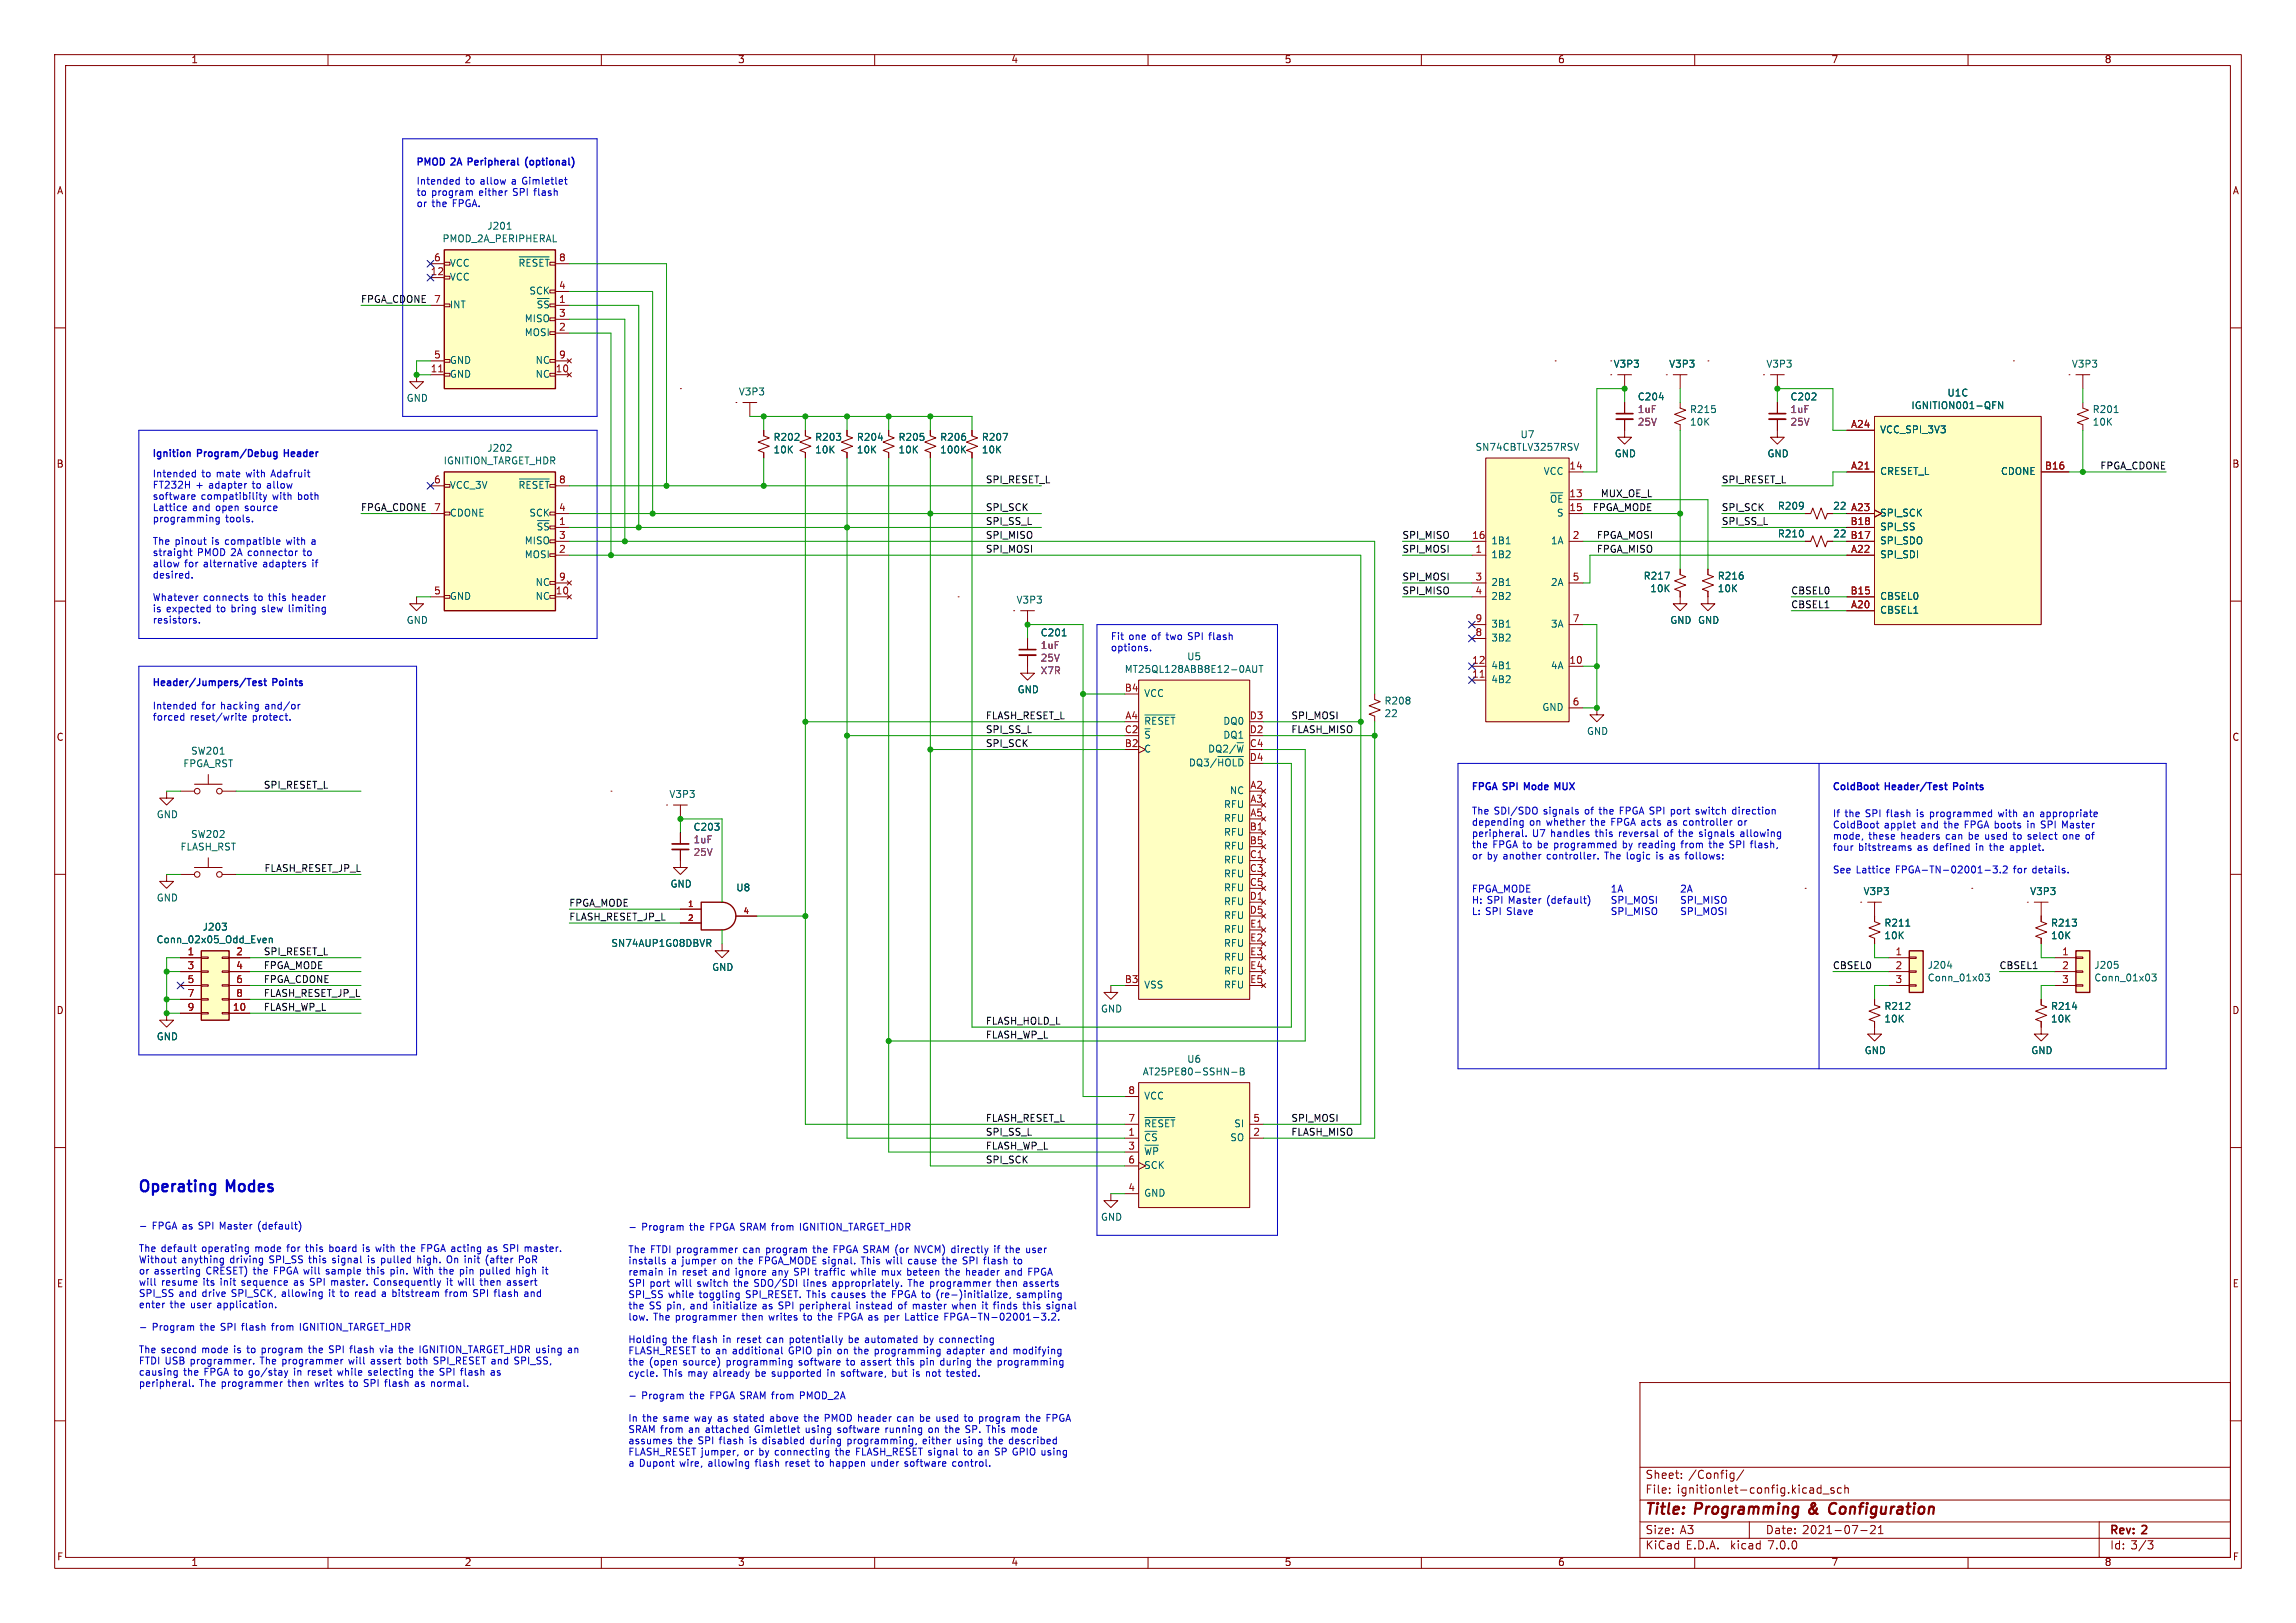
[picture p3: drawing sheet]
<svg xmlns="http://www.w3.org/2000/svg" width="420mm" height="297mm" viewBox="0 0 420 297" stroke-linecap="round" stroke-linejoin="round" font-family="sans-serif">
<defs><g id="words">
<g font-size="2.8" fill="#0000c2">
<text x="25.4" y="218.4">Operating</text>
<text x="41.6" y="218.4">Modes</text>
</g>
<g font-size="2.8" fill="#840000">
<text x="301" y="277.8">Title:</text>
<text x="310.1" y="277.8">Programming</text>
<text x="331.6" y="277.8">&amp;</text>
<text x="335.9" y="277.8">Configuration</text>
</g>
<g font-size="2.1" fill="#840000">
<text x="301" y="273.6">File:</text>
<text x="301" y="270.9">Sheet:</text>
<text x="306.8" y="273.6">ignitionlet-config.kicad_sch</text>
<text x="308.9" y="270.9">/Config/</text>
<text x="301" y="281">Size:</text>
<text x="307.3" y="281">A3</text>
<text x="323" y="281">Date:</text>
<text x="329.7" y="281">2021-07-21</text>
<text x="386" y="281.2">Rev:</text>
<text x="392" y="281.2">2</text>
<text x="301" y="283.8">KiCad</text>
<text x="308.4" y="283.8">E.D.A.</text>
<text x="316.6" y="283.8">kicad</text>
<text x="323.6" y="283.8">7.0.0</text>
<text x="386" y="283.8">Id: 3/3</text>
</g>
<g font-size="1.8" fill="#840000">
<text x="35" y="11.8">1</text>
<text x="85" y="11.8">2</text>
<text x="135" y="11.8">3</text>
<text x="185" y="11.8">4</text>
<text x="235" y="11.8">5</text>
<text x="285" y="11.8">6</text>
<text x="335" y="11.8">7</text>
<text x="385" y="11.8">8</text>
<text x="10.4" y="35.8">A</text>
<text x="408.4" y="35.8">A</text>
<text x="10.3" y="85.8">B</text>
<text x="408.3" y="85.8">B</text>
<text x="10.3" y="135.8">C</text>
<text x="408.3" y="135.8">C</text>
<text x="10.3" y="185.8">D</text>
<text x="408.3" y="185.8">D</text>
<text x="10.4" y="235.8">E</text>
<text x="408.3" y="235.8">E</text>
<text x="10.4" y="285.8">F</text>
<text x="35" y="286.8">1</text>
<text x="85" y="286.8">2</text>
<text x="135" y="286.8">3</text>
<text x="185" y="286.8">4</text>
<text x="235" y="286.8">5</text>
<text x="285" y="286.8">6</text>
<text x="335" y="286.8">7</text>
<text x="385" y="286.8">8</text>
<text x="408.4" y="285.8">F</text>
</g>
<g font-size="1.8" fill="#0000c2">
<text x="76.2" y="30.5">PMOD 2A Peripheral</text>
<text x="76.2" y="34">Intended</text>
<text x="85.2" y="34">to</text>
<text x="88" y="34">allow</text>
<text x="93.8" y="34">a Gimletlet</text>
<text x="97" y="30.5">(optional)</text>
<text x="76.2" y="36">to</text>
<text x="76.2" y="38.1">or</text>
<text x="79" y="36">program</text>
<text x="79" y="38.1">the</text>
<text x="82.9" y="38.1">FPGA.</text>
<text x="87.7" y="36">either</text>
<text x="94" y="36">SPI flash</text>
<text x="27.9" y="83.8">Ignition</text>
<text x="36.2" y="83.8">Program/Debug</text>
<text x="52.5" y="83.8">Header</text>
<text x="27.9" y="87.6">Intended</text>
<text x="27.9" y="89.6">FT232H</text>
<text x="35.8" y="89.6">+</text>
<text x="36.9" y="87.6">to</text>
<text x="38.3" y="89.6">adapter</text>
<text x="39.7" y="87.6">mate</text>
<text x="45.2" y="87.6">with</text>
<text x="46.4" y="89.6">to</text>
<text x="49.2" y="89.6">allow</text>
<text x="49.9" y="87.6">Adafruit</text>
<text x="27.9" y="91.7">software</text>
<text x="27.9" y="93.7">Lattice</text>
<text x="27.9" y="95.8">programming</text>
<text x="35.2" y="93.7">and</text>
<text x="36.8" y="91.7">compatibility</text>
<text x="39.6" y="93.7">open</text>
<text x="41.3" y="95.8">tools.</text>
<text x="45" y="93.7">source</text>
<text x="50" y="91.7">with</text>
<text x="54.7" y="91.7">both</text>
<text x="27.9" y="99.9">The pinout</text>
<text x="27.9" y="102">straight</text>
<text x="36.1" y="102">PMOD 2A connector</text>
<text x="38.8" y="99.9">is</text>
<text x="41.4" y="99.9">compatible</text>
<text x="52.7" y="99.9">with</text>
<text x="55.8" y="102">to</text>
<text x="57.4" y="99.9">a</text>
<text x="27.9" y="104">allow</text>
<text x="27.9" y="106.1">desired.</text>
<text x="33.8" y="104">for</text>
<text x="37.3" y="104">alternative</text>
<text x="48.3" y="104">adapters</text>
<text x="57.4" y="104">if</text>
<text x="27.9" y="110.2">Whatever</text>
<text x="27.9" y="112.2">is</text>
<text x="30.5" y="112.2">expected</text>
<text x="37.2" y="110.2">connects</text>
<text x="39.8" y="112.2">to</text>
<text x="42.5" y="112.2">bring</text>
<text x="46.6" y="110.2">to</text>
<text x="48.2" y="112.2">slew</text>
<text x="49.4" y="110.2">this</text>
<text x="53.2" y="112.2">limiting</text>
<text x="53.8" y="110.2">header</text>
<text x="27.9" y="114.3">resistors.</text>
<text x="203.2" y="117.3">Fit</text>
<text x="203.2" y="119.4">options.</text>
<text x="206.5" y="117.3">one</text>
<text x="210.8" y="117.3">of</text>
<text x="213.5" y="117.3">two</text>
<text x="217.6" y="117.3">SPI flash</text>
<text x="27.9" y="125.7">Header/Jumpers/Test</text>
<text x="50" y="125.7">Points</text>
<text x="27.9" y="130">Intended</text>
<text x="36.9" y="130">for</text>
<text x="40.5" y="130">hacking</text>
<text x="48.7" y="130">and/or</text>
<text x="27.9" y="132.1">forced</text>
<text x="34.8" y="132.1">reset/write</text>
<text x="46.3" y="132.1">protect.</text>
<text x="269.2" y="144.8">FPGA SPI</text>
<text x="269.2" y="149.3">The SDI/SDO</text>
<text x="279.3" y="144.8">Mode</text>
<text x="282.4" y="149.3">signals</text>
<text x="285.3" y="144.8">MUX</text>
<text x="290.1" y="149.3">of</text>
<text x="292.9" y="149.3">the</text>
<text x="296.7" y="149.3">FPGA SPI port</text>
<text x="311" y="149.3">switch</text>
<text x="317.8" y="149.3">direction</text>
<text x="335.3" y="144.8">ColdBoot</text>
<text x="335.3" y="149.7">If the</text>
<text x="341.4" y="149.7">SPI flash</text>
<text x="344.9" y="144.8">Header/Test</text>
<text x="350.9" y="149.7">is</text>
<text x="353.5" y="149.7">programmed</text>
<text x="357.8" y="144.8">Points</text>
<text x="366.1" y="149.7">with</text>
<text x="370.8" y="149.7">an appropriate</text>
<text x="269.2" y="151.3">depending</text>
<text x="269.2" y="153.4">peripheral.</text>
<text x="269.2" y="155.4">the</text>
<text x="273.1" y="155.4">FPGA to</text>
<text x="279.8" y="151.3">on whether</text>
<text x="280.3" y="153.4">U7 handles</text>
<text x="281.5" y="155.4">be programmed</text>
<text x="291.2" y="151.3">the</text>
<text x="292" y="153.4">this</text>
<text x="295.1" y="151.3">FPGA acts</text>
<text x="296.4" y="153.4">reversal</text>
<text x="297.3" y="155.4">by reading</text>
<text x="304.9" y="153.4">of</text>
<text x="305.5" y="151.3">as controller</text>
<text x="307.7" y="153.4">the</text>
<text x="308.2" y="155.4">from</text>
<text x="311.5" y="153.4">signals</text>
<text x="313.5" y="155.4">the</text>
<text x="317.3" y="155.4">SPI flash,</text>
<text x="318.7" y="151.3">or</text>
<text x="319.2" y="153.4">allowing</text>
<text x="335.3" y="151.8">ColdBoot</text>
<text x="335.3" y="153.8">mode,</text>
<text x="335.3" y="155.9">four</text>
<text x="340" y="155.9">bitstreams</text>
<text x="341.9" y="153.8">these</text>
<text x="344.7" y="151.8">applet</text>
<text x="347.8" y="153.8">headers</text>
<text x="350.8" y="155.9">as defined</text>
<text x="351.5" y="151.8">and</text>
<text x="355.8" y="151.8">the</text>
<text x="356.2" y="153.8">can</text>
<text x="359.7" y="151.8">FPGA boots</text>
<text x="360.4" y="153.8">be used</text>
<text x="361.8" y="155.9">in</text>
<text x="364.4" y="155.9">the</text>
<text x="368.3" y="155.9">applet.</text>
<text x="368.9" y="153.8">to</text>
<text x="371.4" y="151.8">in</text>
<text x="371.6" y="153.8">select</text>
<text x="374" y="151.8">SPI Master</text>
<text x="378.2" y="153.8">one</text>
<text x="382.5" y="153.8">of</text>
<text x="269.2" y="157.5">or</text>
<text x="272.1" y="157.5">by another</text>
<text x="283.2" y="157.5">controller.</text>
<text x="293.9" y="157.5">The logic</text>
<text x="303.5" y="157.5">is</text>
<text x="306.1" y="157.5">as follows:</text>
<text x="335.3" y="160">See Lattice</text>
<text x="346.9" y="160">FPGA-TN-02001-3.2</text>
<text x="368.5" y="160">for</text>
<text x="372.1" y="160">details.</text>
<text x="269.2" y="163.5">FPGA_MODE</text>
<text x="269.2" y="165.6">H: SPI Master</text>
<text x="269.2" y="167.6">L: SPI Slave</text>
<text x="283.2" y="165.6">(default)</text>
<text x="294.6" y="163.5">1A</text>
<text x="294.6" y="165.6">SPI_MOSI</text>
<text x="294.6" y="167.6">SPI_MISO</text>
<text x="307.3" y="163.5">2A</text>
<text x="307.3" y="165.6">SPI_MISO</text>
<text x="307.3" y="167.6">SPI_MOSI</text>
<text x="27.9" y="225.2">FPGA as SPI Master</text>
<text x="47.6" y="225.2">(default)</text>
<text x="117.4" y="225.4">Program</text>
<text x="126.3" y="225.4">the</text>
<text x="130.1" y="225.4">FPGA SRAM from</text>
<text x="146.9" y="225.4">IGNITION_TARGET_HDR</text>
<text x="25.4" y="229.3">The default</text>
<text x="25.4" y="231.4">Without</text>
<text x="25.4" y="233.4">or</text>
<text x="28.2" y="233.4">asserting</text>
<text x="33.2" y="231.4">anything</text>
<text x="37" y="229.3">operating</text>
<text x="37.8" y="233.4">CRESET) the</text>
<text x="42.2" y="231.4">driving</text>
<text x="46.9" y="229.3">mode</text>
<text x="49.5" y="231.4">SPI_SS this</text>
<text x="50.4" y="233.4">FPGA will</text>
<text x="52.8" y="229.3">for</text>
<text x="56.4" y="229.3">this</text>
<text x="60.2" y="233.4">sample</text>
<text x="60.8" y="229.3">board</text>
<text x="61.2" y="231.4">signal</text>
<text x="67.1" y="229.3">is</text>
<text x="67.8" y="233.4">this</text>
<text x="67.9" y="231.4">is</text>
<text x="69.6" y="229.3">with</text>
<text x="70.4" y="231.4">pulled</text>
<text x="72.2" y="233.4">pin.</text>
<text x="74.3" y="229.3">the</text>
<text x="76.6" y="233.4">With</text>
<text x="77.1" y="231.4">high.</text>
<text x="78.1" y="229.3">FPGA acting</text>
<text x="81.5" y="233.4">the</text>
<text x="82.7" y="231.4">On init</text>
<text x="85.3" y="233.4">pin</text>
<text x="89.1" y="233.4">pulled</text>
<text x="90" y="231.4">(after</text>
<text x="90.5" y="229.3">as SPI master.</text>
<text x="95.9" y="233.4">high</text>
<text x="96.2" y="231.4">PoR</text>
<text x="114.9" y="229.5">The FTDI programmer</text>
<text x="114.9" y="231.6">installs</text>
<text x="114.9" y="233.6">remain</text>
<text x="122.3" y="233.6">in</text>
<text x="122.8" y="231.6">a jumper</text>
<text x="124.9" y="233.6">reset</text>
<text x="130.5" y="233.6">and</text>
<text x="132.2" y="231.6">on the</text>
<text x="134.9" y="233.6">ignore</text>
<text x="136.2" y="229.5">can</text>
<text x="139.3" y="231.6">FPGA_MODE signal.</text>
<text x="140.4" y="229.5">program</text>
<text x="141.7" y="233.6">any</text>
<text x="145.9" y="233.6">SPI traffic</text>
<text x="149.2" y="229.5">the</text>
<text x="153" y="229.5">FPGA SRAM (or</text>
<text x="156.5" y="233.6">while</text>
<text x="158.3" y="231.6">This</text>
<text x="162.2" y="233.6">mux</text>
<text x="162.9" y="231.6">will</text>
<text x="167" y="233.6">beteen</text>
<text x="167.1" y="231.6">cause</text>
<text x="168.2" y="229.5">NVCM) directly</text>
<text x="173.5" y="231.6">the</text>
<text x="174.2" y="233.6">the</text>
<text x="177.3" y="231.6">SPI flash</text>
<text x="178" y="233.6">header</text>
<text x="183.1" y="229.5">if</text>
<text x="185.3" y="229.5">the</text>
<text x="185.3" y="233.6">and</text>
<text x="186.9" y="231.6">to</text>
<text x="189.1" y="229.5">user</text>
<text x="189.7" y="233.6">FPGA</text>
<text x="25.4" y="235.5">will</text>
<text x="25.4" y="237.5">SPI_SS and</text>
<text x="25.4" y="239.6">enter</text>
<text x="29.6" y="235.5">resume</text>
<text x="31.1" y="239.6">the</text>
<text x="35" y="239.6">user</text>
<text x="37.1" y="237.5">drive</text>
<text x="37.3" y="235.5">its</text>
<text x="39.9" y="239.6">application.</text>
<text x="40.5" y="235.5">init</text>
<text x="42.6" y="237.5">SPI_SCK,</text>
<text x="44.5" y="235.5">sequence</text>
<text x="51.9" y="237.5">allowing</text>
<text x="54.2" y="235.5">as SPI master.</text>
<text x="60.6" y="237.5">it</text>
<text x="62.8" y="237.5">to</text>
<text x="65.6" y="237.5">read</text>
<text x="69.2" y="235.5">Consequently</text>
<text x="70.7" y="237.5">a bitstream</text>
<text x="82.5" y="237.5">from</text>
<text x="82.7" y="235.5">it</text>
<text x="84.9" y="235.5">will</text>
<text x="87.8" y="237.5">SPI flash</text>
<text x="89.1" y="235.5">then</text>
<text x="94.1" y="235.5">assert</text>
<text x="97.4" y="237.5">and</text>
<text x="114.9" y="235.7">SPI port</text>
<text x="114.9" y="237.7">SPI_SS while</text>
<text x="114.9" y="239.8">the</text>
<text x="118.8" y="239.8">SS pin,</text>
<text x="123.6" y="235.7">will</text>
<text x="126.5" y="239.8">and</text>
<text x="127.8" y="235.7">switch</text>
<text x="128" y="237.7">toggling</text>
<text x="130.8" y="239.8">initialize</text>
<text x="134.6" y="235.7">the</text>
<text x="136.7" y="237.7">SPI_RESET. This</text>
<text x="138.4" y="235.7">SDO/SDI</text>
<text x="139.9" y="239.8">as SPI peripheral</text>
<text x="147.5" y="235.7">lines</text>
<text x="152.6" y="237.7">causes</text>
<text x="153" y="235.7">appropriately.</text>
<text x="157.5" y="239.8">instead</text>
<text x="160" y="237.7">the</text>
<text x="163.9" y="237.7">FPGA to</text>
<text x="165.3" y="239.8">of</text>
<text x="167" y="235.7">The programmer</text>
<text x="168" y="239.8">master</text>
<text x="172.2" y="237.7">(re-)initialize,</text>
<text x="175.4" y="239.8">when</text>
<text x="181" y="239.8">it</text>
<text x="183.2" y="239.8">finds</text>
<text x="183.4" y="235.7">then</text>
<text x="187.1" y="237.7">sampling</text>
<text x="188.4" y="235.7">asserts</text>
<text x="188.8" y="239.8">this</text>
<text x="193.2" y="239.8">signal</text>
<text x="27.9" y="243.7">Program</text>
<text x="36.7" y="243.7">the</text>
<text x="40.6" y="243.7">SPI flash</text>
<text x="50.2" y="243.7">from</text>
<text x="55.4" y="243.7">IGNITION_TARGET_HDR</text>
<text x="114.9" y="241.9">low.</text>
<text x="114.9" y="246">Holding</text>
<text x="119.6" y="241.9">The programmer</text>
<text x="123" y="246">the</text>
<text x="126.9" y="246">flash</text>
<text x="132.5" y="246">in</text>
<text x="135.1" y="246">reset</text>
<text x="136" y="241.9">then</text>
<text x="140.7" y="246">can</text>
<text x="141" y="241.9">writes</text>
<text x="145" y="246">potentially</text>
<text x="147.4" y="241.9">to</text>
<text x="150.2" y="241.9">the</text>
<text x="154.1" y="241.9">FPGA as per</text>
<text x="155.9" y="246">be automated</text>
<text x="166.6" y="241.9">Lattice</text>
<text x="169.9" y="246">by connecting</text>
<text x="173.9" y="241.9">FPGA-TN-02001-3.2.</text>
<text x="25.4" y="247.8">The second</text>
<text x="25.4" y="249.9">FTDI USB programmer.</text>
<text x="25.4" y="251.9">causing</text>
<text x="33.6" y="251.9">the</text>
<text x="37" y="247.8">mode</text>
<text x="37.5" y="251.9">FPGA to</text>
<text x="43" y="247.8">is</text>
<text x="45.5" y="247.8">to</text>
<text x="45.8" y="251.9">go/stay</text>
<text x="47.8" y="249.9">The programmer</text>
<text x="48.3" y="247.8">program</text>
<text x="54.2" y="251.9">in</text>
<text x="56.9" y="251.9">reset</text>
<text x="57" y="247.8">the</text>
<text x="60.9" y="247.8">SPI flash</text>
<text x="62.5" y="251.9">while</text>
<text x="64.3" y="249.9">will</text>
<text x="68.2" y="251.9">selecting</text>
<text x="68.4" y="249.9">assert</text>
<text x="70.5" y="247.8">via</text>
<text x="74.1" y="247.8">the</text>
<text x="75.1" y="249.9">both</text>
<text x="77.7" y="251.9">the</text>
<text x="77.9" y="247.8">IGNITION_TARGET_HDR using</text>
<text x="80.2" y="249.9">SPI_RESET and</text>
<text x="81.5" y="251.9">SPI flash</text>
<text x="91.1" y="251.9">as</text>
<text x="95.2" y="249.9">SPI_SS,</text>
<text x="105.4" y="247.8">an</text>
<text x="114.9" y="248">FLASH_RESET to</text>
<text x="114.9" y="250.1">the</text>
<text x="118.8" y="250.1">(open</text>
<text x="125.1" y="250.1">source)</text>
<text x="131" y="248">an additional</text>
<text x="133.1" y="250.1">programming</text>
<text x="144.6" y="248">GPIO pin</text>
<text x="146.4" y="250.1">software</text>
<text x="153.8" y="248">on the</text>
<text x="155.3" y="250.1">to</text>
<text x="158.1" y="250.1">assert</text>
<text x="160.8" y="248">programming</text>
<text x="164.8" y="250.1">this</text>
<text x="169.2" y="250.1">pin</text>
<text x="172.9" y="250.1">during</text>
<text x="174.2" y="248">adapter</text>
<text x="179.8" y="250.1">the</text>
<text x="182.2" y="248">and</text>
<text x="183.7" y="250.1">programming</text>
<text x="186.6" y="248">modifying</text>
<text x="25.4" y="254">peripheral.</text>
<text x="36.5" y="254">The programmer</text>
<text x="52.9" y="254">then</text>
<text x="57.9" y="254">writes</text>
<text x="64.4" y="254">to</text>
<text x="67.1" y="254">SPI flash</text>
<text x="76.7" y="254">as normal.</text>
<text x="114.9" y="252.1">cycle.</text>
<text x="117.4" y="256.3">Program</text>
<text x="121.3" y="252.1">This</text>
<text x="126" y="252.1">may</text>
<text x="126.3" y="256.3">the</text>
<text x="130.1" y="256.3">FPGA SRAM from</text>
<text x="130.7" y="252.1">already</text>
<text x="138.5" y="252.1">be supported</text>
<text x="146.9" y="256.3">PMOD_2A</text>
<text x="151.9" y="252.1">in</text>
<text x="154.5" y="252.1">software,</text>
<text x="164" y="252.1">but</text>
<text x="167.9" y="252.1">is</text>
<text x="170.5" y="252.1">not</text>
<text x="174.4" y="252.1">tested.</text>
<text x="114.9" y="260.4">In the</text>
<text x="114.9" y="262.4">SRAM from</text>
<text x="121.4" y="260.4">same</text>
<text x="126.1" y="262.4">an attached</text>
<text x="127.3" y="260.4">way as stated</text>
<text x="138.4" y="262.4">Gimletlet</text>
<text x="141.4" y="260.4">above</text>
<text x="147.8" y="262.4">using</text>
<text x="147.8" y="260.4">the</text>
<text x="151.7" y="260.4">PMOD header</text>
<text x="153.8" y="262.4">software</text>
<text x="162.6" y="262.4">running</text>
<text x="165.2" y="260.4">can</text>
<text x="169.5" y="260.4">be used</text>
<text x="170.7" y="262.4">on the</text>
<text x="177.7" y="262.4">SP. This</text>
<text x="177.9" y="260.4">to</text>
<text x="180.7" y="260.4">program</text>
<text x="186.3" y="262.4">mode</text>
<text x="189.4" y="260.4">the</text>
<text x="193.3" y="260.4">FPGA</text>
<text x="114.9" y="264.5">assumes</text>
<text x="114.9" y="266.5">FLASH_RESET jumper,</text>
<text x="114.9" y="268.6">a Dupont</text>
<text x="124" y="264.5">the</text>
<text x="124.5" y="268.6">wire,</text>
<text x="127.8" y="264.5">SPI flash</text>
<text x="129.8" y="268.6">allowing</text>
<text x="136.2" y="266.5">or</text>
<text x="137.4" y="264.5">is</text>
<text x="138.5" y="268.6">flash</text>
<text x="139.1" y="266.5">by connecting</text>
<text x="139.9" y="264.5">disabled</text>
<text x="144.1" y="268.6">reset</text>
<text x="148.8" y="264.5">during</text>
<text x="149.7" y="268.6">to</text>
<text x="152.5" y="268.6">happen</text>
<text x="153.3" y="266.5">the</text>
<text x="155.7" y="264.5">programming,</text>
<text x="157.2" y="266.5">FLASH_RESET signal</text>
<text x="160.2" y="268.6">under</text>
<text x="166.4" y="268.6">software</text>
<text x="169.6" y="264.5">either</text>
<text x="175.3" y="268.6">control.</text>
<text x="176" y="264.5">using</text>
<text x="177.1" y="266.5">to</text>
<text x="179.9" y="266.5">an SP GPIO using</text>
<text x="181.9" y="264.5">the</text>
<text x="185.8" y="264.5">described</text>
</g>
<g font-size="1.8" fill="#006464">
<text x="80.9" y="44.6">PMOD_2A_PERIPHERAL</text>
<text x="89.1" y="42.3">J201</text>
<text x="82.3" y="51.6">VCC</text>
<text x="82.3" y="49.1">VCC</text>
<text x="94.7" y="49.7">~{RESET}</text>
<text x="82.3" y="56.7">INT</text>
<text x="95.9" y="59.2">MISO</text>
<text x="96.7" y="54.2">SCK</text>
<text x="98" y="57.3">~{SS}</text>
<text x="95.9" y="61.8">MOSI</text>
<text x="82.3" y="69.4">GND</text>
<text x="82.3" y="66.9">GND</text>
<text x="97.9" y="69.4">NC</text>
<text x="97.9" y="66.9">NC</text>
<text x="295.1" y="67.6">V3P3</text>
<text x="305.3" y="67.6">V3P3</text>
<text x="323" y="67.6">V3P3</text>
<text x="378.9" y="67.6">V3P3</text>
<text x="74.3" y="73.8">GND</text>
<text x="135.1" y="72.6">V3P3</text>
<text x="299.5" y="73.5">C204</text>
<text x="309.1" y="75.9">R215</text>
<text x="327.5" y="73.5">C202</text>
<text x="349.6" y="75.1">IGNITION001-QFN</text>
<text x="356.2" y="72.8">U1C</text>
<text x="382.7" y="75.9">R201</text>
<text x="89.1" y="82.9">J202</text>
<text x="141.4" y="80.9">R202</text>
<text x="141.4" y="83.2">10K</text>
<text x="149.1" y="80.9">R203</text>
<text x="149.1" y="83.2">10K</text>
<text x="156.7" y="80.9">R204</text>
<text x="156.7" y="83.2">10K</text>
<text x="164.3" y="80.9">R205</text>
<text x="164.3" y="83.2">10K</text>
<text x="171.9" y="80.9">R206</text>
<text x="171.9" y="83.2">100K</text>
<text x="179.5" y="80.9">R207</text>
<text x="179.5" y="83.2">10K</text>
<text x="269.8" y="82.8">SN74CBTLV3257RSV</text>
<text x="278.1" y="80.5">U7</text>
<text x="295.3" y="84">GND</text>
<text x="309.1" y="78.2">10K</text>
<text x="323.2" y="84">GND</text>
<text x="343.9" y="79.6">VCC_SPI_3V3</text>
<text x="382.7" y="78.2">10K</text>
<text x="81.1" y="85.3">IGNITION_TARGET_HDR</text>
<text x="82.3" y="89.7">VCC_3V</text>
<text x="282.2" y="87.2">VCC</text>
<text x="343.9" y="87.2">CRESET_L</text>
<text x="365.9" y="87.2">CDONE</text>
<text x="82.3" y="94.8">CDONE</text>
<text x="94.7" y="90.3">~{RESET}</text>
<text x="96.7" y="94.8">SCK</text>
<text x="283.4" y="92.9">~{OE}</text>
<text x="284.7" y="94.8">S</text>
<text x="325.1" y="93.5">R209</text>
<text x="335.3" y="93.5">22</text>
<text x="343.9" y="94.8">SPI_SCK</text>
<text x="95.9" y="99.9">MISO</text>
<text x="98" y="98">~{SS}</text>
<text x="272.8" y="99.9">1B1</text>
<text x="283.6" y="99.9">1A</text>
<text x="325.1" y="98.6">R210</text>
<text x="343.9" y="99.9">SPI_SDO</text>
<text x="343.9" y="97.3">SPI_SS</text>
<text x="95.9" y="102.4">MOSI</text>
<text x="97.9" y="107.5">NC</text>
<text x="272.8" y="102.4">1B2</text>
<text x="272.8" y="107.5">2B1</text>
<text x="283.6" y="107.5">2A</text>
<text x="300.6" y="106.3">R217</text>
<text x="314.2" y="106.3">R216</text>
<text x="343.9" y="102.4">SPI_SDI</text>
<text x="82.3" y="110">GND</text>
<text x="97.9" y="110">NC</text>
<text x="185.9" y="110.7">V3P3</text>
<text x="272.8" y="110">2B2</text>
<text x="301.8" y="108.6">10K</text>
<text x="314.2" y="108.6">10K</text>
<text x="343.9" y="112.6">CBSEL1</text>
<text x="343.9" y="110">CBSEL0</text>
<text x="74.3" y="114.4">GND</text>
<text x="190.3" y="116.7">C201</text>
<text x="272.8" y="117.7">3B2</text>
<text x="272.8" y="115.1">3B1</text>
<text x="283.6" y="115.1">3A</text>
<text x="305.5" y="114.4">GND GND</text>
<text x="205.7" y="123.4">MT25QL128ABB8E12-0AUT</text>
<text x="217.1" y="121.1">U5</text>
<text x="272.8" y="125.3">4B2</text>
<text x="272.8" y="122.7">4B1</text>
<text x="283.6" y="122.7">4A</text>
<text x="186.1" y="127.1">GND</text>
<text x="209.3" y="127.8">VCC</text>
<text x="253.2" y="129.2">R208</text>
<text x="253.2" y="131.5">22</text>
<text x="282" y="130.4">GND</text>
<text x="209.3" y="133.5">~{RESET}</text>
<text x="209.3" y="138">C</text>
<text x="209.3" y="136.1">~{S}</text>
<text x="223.6" y="135.4">DQ1</text>
<text x="223.6" y="132.9">DQ0</text>
<text x="290.2" y="134.8">GND</text>
<text x="33.5" y="140.7">FPGA_RST</text>
<text x="34.9" y="138.4">SW201</text>
<text x="217.4" y="141.1">DQ3/~{HOLD}</text>
<text x="220.9" y="138.6">DQ2/~{W}</text>
<text x="28.6" y="150">GND</text>
<text x="122.4" y="146.3">V3P3</text>
<text x="223.8" y="148.1">RFU</text>
<text x="224.9" y="145.6">NC</text>
<text x="33" y="155.9">FLASH_RST</text>
<text x="34.9" y="153.6">SW202</text>
<text x="126.8" y="152.3">C203</text>
<text x="223.8" y="150.7">RFU</text>
<text x="223.8" y="153.2">RFU</text>
<text x="223.8" y="155.8">RFU</text>
<text x="223.8" y="158.3">RFU</text>
<text x="223.8" y="160.8">RFU</text>
<text x="28.6" y="165.2">GND</text>
<text x="122.6" y="162.7">GND</text>
<text x="134.6" y="163.4">U8</text>
<text x="223.8" y="163.4">RFU</text>
<text x="223.8" y="165.9">RFU</text>
<text x="340.8" y="164.1">V3P3</text>
<text x="371.3" y="164.1">V3P3</text>
<text x="28.6" y="172.9">Conn_02x05_Odd_Even</text>
<text x="37" y="170.6">J203</text>
<text x="111.8" y="173.5">SN74AUP1G08DBVR</text>
<text x="223.8" y="168.5">RFU</text>
<text x="223.8" y="171">RFU</text>
<text x="223.8" y="173.5">RFU</text>
<text x="344.6" y="169.8">R211</text>
<text x="344.6" y="172.1">10K</text>
<text x="375.1" y="169.8">R213</text>
<text x="375.1" y="172.1">10K</text>
<text x="130.2" y="177.9">GND</text>
<text x="223.8" y="176.1">RFU</text>
<text x="223.8" y="178.6">RFU</text>
<text x="352.6" y="177.6">J204</text>
<text x="352.6" y="179.9">Conn_01x03</text>
<text x="383" y="177.6">J205</text>
<text x="383" y="179.9">Conn_01x03</text>
<text x="201.3" y="185.6">GND</text>
<text x="209.3" y="181.2">VSS</text>
<text x="223.8" y="181.2">RFU</text>
<text x="344.6" y="185.1">R212</text>
<text x="375.1" y="185.1">R214</text>
<text x="28.6" y="190.6">GND</text>
<text x="344.6" y="187.4">10K</text>
<text x="375.1" y="187.4">10K</text>
<text x="209" y="197.1">AT25PE80-SSHN-B</text>
<text x="217.1" y="194.8">U6</text>
<text x="341" y="193.2">GND</text>
<text x="371.5" y="193.2">GND</text>
<text x="209.3" y="201.5">VCC</text>
<text x="209.3" y="209.7">~{CS}</text>
<text x="209.3" y="207.2">~{RESET}</text>
<text x="224.9" y="209.1">SO</text>
<text x="225.6" y="206.6">SI</text>
<text x="209.3" y="212.3">~{WP}</text>
<text x="209.3" y="214.2">SCK</text>
<text x="209.3" y="219.3">GND</text>
<text x="201.3" y="223.7">GND</text>
</g>
<g font-size="1.8" fill="#a90000">
<text x="78.7" y="50.5">12</text>
<text x="79.3" y="48">6</text>
<text x="102.2" y="53.1">4</text>
<text x="102.2" y="48">8</text>
<text x="102.2" y="55.6">1</text>
<text x="102.2" y="58.2">3</text>
<text x="79.3" y="65.8">5</text>
<text x="102.2" y="60.7">2</text>
<text x="102.2" y="65.8">9</text>
<text x="78.7" y="68.3">11</text>
<text x="101.6" y="68.3">10</text>
<text x="338.5" y="78.5">A24</text>
<text x="79.3" y="88.6">6</text>
<text x="102.2" y="88.6">8</text>
<text x="287" y="86.1">14</text>
<text x="338.5" y="86.1">A21</text>
<text x="374" y="86.1">B16</text>
<text x="102.2" y="93.7">4</text>
<text x="287" y="91.2">13</text>
<text x="287" y="93.7">15</text>
<text x="338.5" y="93.7">A23</text>
<text x="102.2" y="96.3">1</text>
<text x="102.2" y="101.3">2</text>
<text x="102.2" y="98.8">3</text>
<text x="269.2" y="98.8">16</text>
<text x="269.8" y="101.3">1</text>
<text x="287.6" y="98.8">2</text>
<text x="335.3" y="98.6">22 B17</text>
<text x="338.5" y="96.3">B18</text>
<text x="338.5" y="101.3">A22</text>
<text x="102.2" y="106.4">9</text>
<text x="269.8" y="106.4">3</text>
<text x="287.6" y="106.4">5</text>
<text x="79.3" y="109">5</text>
<text x="101.6" y="109">10</text>
<text x="269.8" y="109">4</text>
<text x="338.5" y="109">B15</text>
<text x="338.5" y="111.5">A20</text>
<text x="269.8" y="116.6">8</text>
<text x="269.8" y="114">9</text>
<text x="287.6" y="114">7</text>
<text x="269.2" y="124.2">11</text>
<text x="269.2" y="121.7">12</text>
<text x="287" y="121.7">10</text>
<text x="205.7" y="126.7">B4</text>
<text x="205.8" y="131.8">A4</text>
<text x="228.6" y="131.8">D3</text>
<text x="287.6" y="129.3">6</text>
<text x="205.7" y="136.9">B2</text>
<text x="205.7" y="134.4">C2</text>
<text x="228.6" y="136.9">C4</text>
<text x="228.6" y="134.4">D2</text>
<text x="228.6" y="139.4">D4</text>
<text x="228.7" y="144.5">A2</text>
<text x="228.7" y="147.1">A3</text>
<text x="228.7" y="149.6">A5</text>
<text x="228.6" y="152.1">B1</text>
<text x="228.6" y="154.7">B5</text>
<text x="228.6" y="157.2">C1</text>
<text x="228.6" y="159.8">C3</text>
<text x="228.6" y="162.3">C5</text>
<text x="228.6" y="164.8">D1</text>
<text x="228.6" y="167.4">D5</text>
<text x="228.6" y="169.9">E1</text>
<text x="228.6" y="172.5">E2</text>
<text x="34.3" y="175">1</text>
<text x="34.3" y="177.5">3</text>
<text x="43.1" y="175">2</text>
<text x="43.1" y="177.5">4</text>
<text x="228.6" y="175">E3</text>
<text x="228.6" y="177.5">E4</text>
<text x="346.7" y="175">1</text>
<text x="346.7" y="177.5">2</text>
<text x="377.2" y="175">1</text>
<text x="377.2" y="177.5">2</text>
<text x="34.3" y="180.1">5</text>
<text x="34.3" y="182.6">7</text>
<text x="34.3" y="185.2">9</text>
<text x="42.5" y="185.2">10</text>
<text x="43.1" y="180.1">6</text>
<text x="43.1" y="182.6">8</text>
<text x="205.7" y="180.1">B3</text>
<text x="228.6" y="180.1">E5</text>
<text x="346.7" y="180.1">3</text>
<text x="377.2" y="180.1">3</text>
<text x="206.3" y="200.4">8</text>
<text x="206.3" y="208">1</text>
<text x="206.3" y="205.5">7</text>
<text x="229.2" y="208">2</text>
<text x="229.2" y="205.5">5</text>
<text x="206.3" y="210.6">3</text>
<text x="206.3" y="213.1">6</text>
<text x="206.3" y="218.2">4</text>
</g>
<g font-size="1.8" fill="#0f0f0f">
<text x="66" y="55.6">FPGA_CDONE 7</text>
<text x="180.3" y="88.6">SPI_RESET_L</text>
<text x="315" y="88.6">SPI_RESET_L</text>
<text x="384.1" y="86.1">FPGA_CDONE</text>
<text x="66" y="93.7">FPGA_CDONE 7</text>
<text x="180.3" y="93.7">SPI_SCK</text>
<text x="291.2" y="93.7">FPGA_MODE</text>
<text x="292.7" y="91.2">MUX_OE_L</text>
<text x="315" y="93.7">SPI_SCK</text>
<text x="180.3" y="96.3">SPI_SS_L</text>
<text x="180.3" y="98.8">SPI_MISO</text>
<text x="180.3" y="101.3">SPI_MOSI</text>
<text x="256.5" y="101.3">SPI_MOSI</text>
<text x="256.5" y="98.8">SPI_MISO</text>
<text x="292.1" y="98.8">FPGA_MOSI</text>
<text x="292.1" y="101.3">FPGA_MISO</text>
<text x="315" y="96.3">SPI_SS_L</text>
<text x="256.5" y="106.4">SPI_MOSI</text>
<text x="256.5" y="109">SPI_MISO</text>
<text x="327.7" y="109">CBSEL0</text>
<text x="327.7" y="111.5">CBSEL1</text>
<text x="180.3" y="131.8">FLASH_RESET_L</text>
<text x="236.2" y="131.8">SPI_MOSI</text>
<text x="180.3" y="136.9">SPI_SCK</text>
<text x="180.3" y="134.4">SPI_SS_L</text>
<text x="236.2" y="134.4">FLASH_MISO</text>
<text x="48.3" y="144.5">SPI_RESET_L</text>
<text x="48.3" y="159.8">FLASH_RESET_JP_L</text>
<text x="104.1" y="166.1">FPGA_MODE</text>
<text x="104.1" y="168.6">FLASH_RESET_JP_L</text>
<text x="48.3" y="177.5">FPGA_MODE</text>
<text x="48.3" y="175">SPI_RESET_L</text>
<text x="335.3" y="177.5">CBSEL0</text>
<text x="365.8" y="177.5">CBSEL1</text>
<text x="48.3" y="180.1">FPGA_CDONE</text>
<text x="48.3" y="185.2">FLASH_WP_L</text>
<text x="48.3" y="182.6">FLASH_RESET_JP_L</text>
<text x="180.3" y="187.7">FLASH_HOLD_L</text>
<text x="180.3" y="190.2">FLASH_WP_L</text>
<text x="180.3" y="205.5">FLASH_RESET_L</text>
<text x="180.3" y="208">SPI_SS_L</text>
<text x="236.2" y="205.5">SPI_MOSI</text>
<text x="236.2" y="208">FLASH_MISO</text>
<text x="180.3" y="213.1">SPI_SCK</text>
<text x="180.3" y="210.6">FLASH_WP_L</text>
</g>
<g font-size="1.8" fill="#840084">
<text x="299.5" y="75.9">1uF</text>
<text x="327.5" y="75.9">1uF</text>
<text x="299.5" y="78.2">25V</text>
<text x="327.5" y="78.2">25V</text>
<text x="190.3" y="119">1uF</text>
<text x="190.3" y="121.3">25V</text>
<text x="190.3" y="123.7">X7R</text>
<text x="126.8" y="154.6">1uF</text>
<text x="126.8" y="156.9">25V</text>
</g>
<g font-size="1.4" fill="#a90000">
<text x="125.8" y="166.1">1</text>
<text x="136" y="167.4">4</text>
<text x="125.8" y="168.7">2</text>
</g>
</g></defs>
<g fill="none" stroke="#840000" stroke-width=".18">
<path d="M10 10h400v277h-400zM12 12h396v273h-396zM60 10v2M110 10v2M160 10v2M210 10v2M260 10v2M310 10v2M360 10v2M10 60h2M78.7 55.9h2.6M78.7 50.8h2.6"/>
<path d="M78.7 48.3h2.6M81.3 55.6h1v.5h-1zM81.3 50.5h1v.6h-1zM81.3 48h1v.5h-1zM100.6 58.2h1v.5h-1zM100.6 53.1h1v.5h-1zM101.6 55.9h2.5M101.6 58.4h2.5M101.6 53.3h2.5M101.6 48.3h2.5M408 60h2M76.2 68.6v1.3h1.3l-1.3 1.2-1.3-1.2h1.3"/>
<path d="M78.7 68.6h2.6M78.7 66h2.6M81.3 65.8h1v.5h-1zM81.3 68.3h1v.5h-1zM100.6 65.8h1v.5h-1zM100.6 68.3h1v.5h-1zM100.6 60.7h1v.5h-1zM101.6 68.6h2.5M101.6 61h2.5M101.6 66h2.5M103.8 68.2l.7 .8M103.8 65.7l.7 .7"/>
<path d="M104.5 68.2l-.7 .8M104.5 65.7l-.7 .7M124.5 71.1h.1M134.6 73.7h.1M135.9 73.7h2.5M137.2 73.7v2.5M139.7 78.7v1.1l1 .3-2 .8 2 .8-2 .7 1 .4v1M147.3 78.7v1.1l1 .3-2 .8 2 .8-2 .7 1 .4v1M154.9 78.7v1.1l1.1 .3-2.1 .8 2.1 .8-2.1 .7 1 .4v1M162.6 78.7v1.1l1 .3-2.1 .8 2.1 .8-2.1 .7 1.1 .4v1M170.2 78.7v1.1l1 .3-2 .8 2 .8-2 .7 1 .4v1M177.8 78.7v1.1l1 .3-2 .8 2 .8-2 .7 1 .4v1"/>
<path d="M284.5 66h.1M294.6 68.6h.1M295.9 68.6h2.5M297.2 76.7v3.3h1.2l-1.2 1.3-1.3-1.3h1.3M297.2 68.6v2.5M297.2 73.7v2M304.8 68.6h.1M306.1 68.6h2.5M307.3 73.7v1l1.1 .4-2.1 .7 2.1 .8-2.1 .7 1 .4v1M307.3 68.6v2.5M312.4 66h.1M322.6 68.6h.1"/>
<path d="M323.8 68.6h2.6M325.1 76.7v3.3h1.3l-1.3 1.3-1.3-1.3h1.3M325.1 68.6v2.5M325.1 73.7v2M337.8 78.7h5.1M342.9 76.2h30.5v38.1h-30.5zM368.3 66h.1M378.5 68.6h.1M379.7 68.6h2.6M381 73.7v1l1 .4-2 .7 2 .8-2 .7 1 .4v1M381 68.6v2.5M78.7 94h2.6"/>
<path d="M78.7 88.9h2.6M81.3 93.7h1v.5h-1zM81.3 88.6h1v.6h-1zM100.6 98.8h1v.5h-1zM100.6 93.7h1v.5h-1zM101.6 94h2.5M101.6 99.1h2.5M101.6 96.5h2.5M101.6 88.9h2.5M269.2 99.1h2.6M271.8 83.8h15.2v48.3h-15.2zM287 94h2.6"/>
<path d="M287 86.4h2.6M287 99.1h2.6M287 91.4h2.6M330.2 94h1l.4-1 .8 2 .7-2 .8 2 .4-1h1M330.2 99.1h1l.4-1.1 .8 2.1 .7-2.1 .8 2.1 .4-1h1M337.8 94h5.1M337.8 86.4h5.1M337.8 99.1h5.1M337.8 96.5h5.1M342.9 93.3l1.3 .7-1.3 .6M373.4 86.4h5.1M10 110h2"/>
<path d="M76.2 109.2v1.3h1.3l-1.3 1.3-1.3-1.3h1.3M78.7 109.2h2.6M81.3 109h1v.5h-1zM100.6 106.4h1v.5h-1zM100.6 109h1v.5h-1zM100.6 101.3h1v.6h-1zM101.6 101.6h2.5M101.6 109.2h2.5M101.6 106.7h2.5M103.8 108.8l.7 .8M103.8 106.3l.7 .8M104.5 108.8l-.7 .8"/>
<path d="M104.5 106.3l-.7 .8M175.3 109.2h.1M185.4 111.8h.1M186.7 111.8h2.5M188 119.9v3.3h1.2l-1.2 1.3-1.3-1.3h1.3M188 111.8v2.5M188 116.8v2.1M269.2 101.6h2.6M269.2 109.2h2.6M269.2 106.7h2.6M269.2 114.3h2.6M269.2 116.8h2.6"/>
<path d="M287 106.7h2.6M287 114.3h2.6M307.3 104.1v1.1l1.1 .3-2.1 .8 2.1 .8-2.1 .7 1 .4v2.3h1.3l-1.3 1.3-1.2-1.3h1.2M312.4 104.1v1.1l1 .3-2 .8 2 .8-2 .7 1 .4v2.3h1.3l-1.3 1.3-1.3-1.3h1.3M337.8 111.8h5.1M337.8 101.6h5.1M337.8 109.2h5.1M408 110h2M208.3 124.5h20.3v58.4h-20.3zM208.3 136.5l1.2 .7-1.2 .6M251.5 127v1l1 .4-2.1 .8 2.1 .7-2.1 .8 1.1 .4v1M269.2 121.9h2.6"/>
<path d="M269.2 124.5h2.6M287 121.9h2.6M287 129.5h2.6M292.1 129.5v1.3h1.3l-1.3 1.3-1.3-1.3h1.3M10 160h2M30.5 144.8v1.3h1.2l-1.2 1.2-1.3-1.2h1.3M33 144.8h2.6M35.6 143.5h5M35.6 158.8h5M38.1 141.7v1.8M38.1 157v1.8M40.6 144.8h2.6"/>
<path d="M111.8 144.8h.1M121.9 147.3h.1M123.2 147.3h2.5M124.5 155.4v3.4h1.2l-1.2 1.2-1.3-1.2h1.3M124.5 147.3v2.6M124.5 152.4v2M228.6 152.4h2.5M228.6 157.5h2.5M230.8 144.4l.7 .8M230.8 146.9l.7 .8M230.8 149.5l.7 .7M230.8 152l.7 .8"/>
<path d="M230.8 154.6l.7 .7M230.8 157.1l.7 .8M230.8 159.6l.7 .8M231.5 144.4l-.7 .8M231.5 146.9l-.7 .8M231.5 149.5l-.7 .7M231.5 152l-.7 .8M231.5 154.6l-.7 .7M231.5 157.1l-.7 .8M231.5 159.6l-.7 .8M408 160h2M30.5 160v1.3h1.2l-1.2 1.3-1.3-1.3h1.3"/>
<path d="M33 160h2.6M33 175.3h3.8M33 177.8h3.8M36.8 177.7h1.3v.2h-1.3zM36.8 175.1h1.3v.3h-1.3zM40.6 177.7h1.3v.2h-1.3zM40.6 175.1h1.3v.3h-1.3zM40.6 160h2.6M41.9 175.3h3.8M41.9 177.8h3.8M124.5 166.4h3.8M124.5 168.9h3.8"/>
<path d="M132.1 172.7v1.3h1.2l-1.2 1.3-1.3-1.3h1.3M134.6 167.6h3.8M228.6 165.1h2.5M228.6 170.2h2.5M230.8 162.2l.7 .7M230.8 164.7l.7 .8M230.8 167.3l.7 .7M230.8 169.8l.7 .8M230.8 172.3l.7 .8M230.8 174.9l.7 .7M230.8 177.4l.7 .8M230.8 180l.7 .7"/>
<path d="M231.5 162.2l-.7 .7M231.5 164.7l-.7 .8M231.5 167.3l-.7 .7M231.5 169.8l-.7 .8M231.5 172.3l-.7 .8M231.5 174.9l-.7 .7M231.5 177.4l-.7 .8M231.5 180l-.7 .7M330.2 162.6h.1M340.4 165.1h.1M341.6 165.1h2.6M342.9 165.1v3.6l1 .3-2 .8 2 .8-2 .7 1 .4v1"/>
<path d="M345.4 175.3h3.8M345.4 177.8h3.8M349.2 177.7h1.3v.2h-1.3zM349.2 175.1h1.3v.3h-1.3zM360.7 162.6h.1M370.8 165.1h.1M372.1 165.1h2.5M373.4 165.1v3.6l1 .3-2 .8 2 .8-2 .7 1 .4v1M375.9 175.3h3.8M375.9 177.8h3.8M379.7 177.7h1.3v.2h-1.3zM379.7 175.1h1.3v.3h-1.3z"/>
<path d="M30.5 185.4v1.3h1.2l-1.2 1.3-1.3-1.3h1.3M33 180.3h3.8M33 185.4h3.8M33 182.9h3.8M36.8 185.3h1.3v.2h-1.3zM36.8 182.8h1.3v.2h-1.3zM36.8 180.2h1.3v.3h-1.3zM40.6 185.3h1.3v.2h-1.3zM40.6 182.8h1.3v.2h-1.3zM40.6 180.2h1.3v.3h-1.3zM41.9 180.3h3.8M41.9 185.4h3.8"/>
<path d="M41.9 182.9h3.8M203.2 180.3v1.3h1.3l-1.3 1.3-1.3-1.3h1.3M208.3 198.1h20.3v22.9h-20.3zM342.9 182.9v1l1 .4-2 .7 2 .8-2 .8 1 .3v2.3h1.3l-1.3 1.3-1.3-1.3h1.3M345.4 180.3h3.8M349.2 180.2h1.3v.3h-1.3zM373.4 182.9v1l1 .4-2 .7 2 .8-2 .8 1 .3v2.3h1.2l-1.2 1.3-1.3-1.3h1.3M375.9 180.3h3.8M379.7 180.2h1.3v.3h-1.3zM10 210h2M203.2 218.4v1.3h1.3l-1.3 1.3-1.3-1.3h1.3M205.7 208.3h2.6"/>
<path d="M205.7 210.8h2.6M205.7 218.4h2.6M205.7 205.7h2.6M205.7 213.4h2.6M205.7 200.7h2.6M208.3 212.7l1.2 .7-1.2 .6M228.6 208.3h2.5M228.6 205.7h2.5M408 210h2M10 260h2M300 253h108v32h-108zM408 260h2"/>
<path d="M300 278.5h108M300 274.5h108M300 268.5h108M305.4 273.1v.2M305.4 272.3v.2M307.6 270.4v.2M307.6 269.6v.2M316.7 269.6h.5M317.2 269.6v1.2l-.2 .2-.3 .1M317.2 270.5l-.5 .1M319 269l-1.3 1.9M320 278.5v3"/>
<path d="M333.1 271.8v1.5M333.1 272.3h-.4l-.3 .2v.5l.1 .2h.6M333.5 273.4h1.1M335.5 272.3h-.4l-.2 .2 .1 .2 .5 .1v.4h-.6M336.8 272.3h-.4l-.3 .2v.5l.1 .2h.6M337.5 272.4l.2-.1h.3l.1 1M337.5 271.8v1.5M343 279.3v.5l-.9 .9h.9M343.9 279.4l-.3 .2M344 279.2v1.5M384 278.5v6.5M60 285v2"/>
<path d="M110 285v2M160 285v2M210 285v2M260 285v2M300 281.5h108M310 285v2M340.4 280.1h1.1M343.6 280.7h.9M360 285v2M392.9 282h.9l-.5 .5 .4 .2 .1 .5-.3 .3h-.4"/>
<circle cx="36.1" cy="144.8" r=".51"/>
<circle cx="40.1" cy="144.8" r=".51"/>
<circle cx="36.1" cy="160" r=".51"/>
<circle cx="40.1" cy="160" r=".51"/>
</g>
<path d="M334.6 276.2a.7 .7 0 0 0 .7 .8M335.4 275a.98 .98 0 0 0-.8 .9" fill="none" stroke="#840000" stroke-width=".4"/>
<g fill="#ffffc2" stroke="#ffffc2" stroke-width=".18">
<path d="M208.3 124.5h20.3v58.4h-20.3z"/>
<path d="M342.9 76.2h30.5v38.1h-30.5z"/>
<path d="M271.8 83.8h15.2v48.3h-15.2z"/>
<path d="M349.2 174h2.6v7.6h-2.6z"/>
<path d="M81.3 45.7h20.3v25.4h-20.3z"/>
<path d="M81.3 86.4h20.3v25.4h-20.3z"/>
<path d="M208.3 198.1h20.3v22.9h-20.3z"/>
<path d="M36.8 174h5.1v12.7h-5.1z"/>
<path d="M379.7 174h2.6v7.6h-2.6z"/>
</g>
<g fill="none" stroke="#006464" stroke-width=".18">
<path d="M92.8 41.9h.7M95 47h5.5M95.9 47.9l-.2-.4h-.6v1.2M97 47.5h-.6v1.2M98.2 47.5h-.5l-.2 .3M99.1 55.1h-.5l-.2 .3M99.4 47.5h-.6v1.2M99.7 47.5h.8M100.1 47.5v1.2M100.3 55.1h-.4l-.3 .3M366.3 73.5v1.3l-.7-1.3v1.3M386.7 75.5h.8"/>
<path d="M92.7 82.6h.8M93.4 81.4v.5M95 87.6h5.5M95.9 88.5l-.2-.3-.6-.1v1.3M97 88.1h-.6v1.3M98.2 88.2l-.5-.1-.2 .4M99.1 95.8l-.5-.1-.2 .4M99.4 88.1h-.6v1.3M99.7 88.1h.8M100.1 88.1v1.3M100.3 95.8l-.4-.1-.3 .4M275.5 99.5h.7"/>
<path d="M283.7 90.2h2.2M283.8 91.1a.42 .42 0 0 1 .4-.5 .42 .42 0 0 1 .4 .5M285.8 90.6h-.6v1.3M287.9 81.1l.5 1.3 .4-1.3M194.3 116.4h.7M275.5 107.1h.7M275.5 114.8h.7M40.3 138h.7M209.4 130.8h5.5M210.3 131.7l-.1-.4h-.6v1.2M211.5 131.3h-.6v1.2M212.7 131.3h-.5l-.2 .3"/>
<path d="M213.8 131.3h-.6v1.2M214.2 131.3h.7M214.6 131.3v1.2M218.5 139.4l-.2-.4-.5-.1v1.3M219 139.3a.42 .42 0 0 1 .4-.4 .42 .42 0 0 1 .4 .4M220.3 138.9h.8M222 136.9l-.2-.5h-.5v1.2M222.5 136.8a.42 .42 0 0 1 .4-.5 .42 .42 0 0 1 .5 .5M222.5 138.8l-1.1 1.7M222.8 138.4h4.7M222.9 138.9v1.3M223.7 138.9v1.3"/>
<path d="M223.8 136.5l.5-.1 .3 .3M225.6 138.9v1.3M226 136.3l-1.1 1.6M226.3 136.4l.3 1.2M226.6 138.9v1.3M227.4 136.4l-.3 1.2M229.1 121.8v1l.3 .2h.2l.3-.2v-1M230.3 121.8h.7M230.7 121.8v1.2M275.5 122.4h.7M40.6 168.9h.8l-.4 .5M41.4 169.5v.6"/>
<path d="M48.3 171.7h.4v.3l-.6 .1M48.7 172.5h-.4M49.3 171.8l.1-.1h.3l.1 .8M49.3 171.7v.8M129.3 171.9h.5l.2 .3-.1 .3-.6 .1M129.6 172.6l.4 .6M348.6 169.5h.8M356.3 176.8h.7M363.1 178.2h.8l-.4 .5 .4 .1v.6l-.2 .1-.6-.1M387.4 176.5v.6M393.6 178.2h.8l-.4 .5 .4 .1v.6l-.2 .1-.6-.1M225.3 196.2h1"/>
<path d="M226.9 195.4h.4l.2 .3-.2 .3 .2 .2 .1 .3-.2 .2h-.5zM226.9 196h.4M209.4 204.5h5.5M209.5 210l.3 1.3M210.3 205.4l-.1-.4-.6-.1v1.3M210.6 210l-.3 1.3M211 210v1.3M211.5 204.9h-.6v1.3M212.7 205l-.5-.1-.2 .4M213.8 204.9h-.6v1.3M214.2 204.9h.7M214.6 204.9v1.3"/>
</g>
<path d="M295.7 76.7h3M323.6 76.7h3M186.4 119.9h3.1M122.9 155.4h3.1" fill="none" stroke="#840000" stroke-width=".33"/>
<path d="M295.7 75.7h3M323.6 75.7h3M186.4 118.9h3.1M122.9 154.4h3.1" fill="none" stroke="#840000" stroke-width=".3"/>
<path d="M80.3 68h.7M270.8 123.9h.7" fill="none" stroke="#a90000" stroke-width=".18"/>
<path d="M81.3 45.7h20.3v25.4h-20.3zM81.3 86.4h20.3v25.4h-20.3zM36.8 174h5.1v12.7h-5.1zM128.3 165.1h3.8a2.54 2.54 0 0 1 2.5 2.5 2.54 2.54 0 0 1-2.5 2.6h-3.8zM349.2 174h2.6v7.6h-2.6zM379.7 174h2.6v7.6h-2.6z" fill="none" stroke="#840000" stroke-width=".25"/>
<path d="M96.4 28.8a1.49 1.49 0 0 0 0 1.8M50.7 82.7v1l-.3 .3-.3-.1M50.7 82.8l-.4-.1-.3 .2 .2 .6h.5M46.4 124.6l.4 .1 .1 .2-.6 .1M46.8 125.4l-.4 .1M47.8 124.7l-.3-.1-.1 .2v.2l.4 .1v.3h-.4M48.3 124.6h.4M48.4 124.2v1.1l.3 .2M284.5 143.2l.4 .9M355.7 143.7h.5M355.9 143.2v1.1l.3 .2" fill="none" stroke="#0000c2" stroke-width=".25"/>
<g fill="none" stroke="#0000c2" stroke-width=".18">
<path d="M73.7 25.4h35.5v50.8h-35.5zM83.5 33.6h.5M83.5 32.9h.5M84 32.4v1.3M86 34.9l.4 .2v.7M92.7 34.9h.1M103.3 32.9h.4M103.4 32.4v1.1l.3 .2M25.4 78.7h83.8v38.1h-83.8zM33.7 92.6l.3 .1 .1 .2-.6 .1M34 93.4h-.3M35.1 91.3h.5"/>
<path d="M35.1 90.6l.4-.1 .2 .3-.6 .2M35.3 87.2h.4M35.3 86.5h.4M35.7 86v1.3M37.2 98.8h.5M37.4 99.4l.3 .2M38.8 94.7l.1 .1v.7M39.7 94.7l-.2 .2v.4l.2 .2 .4-.1M40 94.7h.1M40.1 94.7v1l-.2 .2h-.3M45.1 88.5h-.2M46.2 95.4v.1"/>
<path d="M47.4 90.5h.5M47.6 90.1v1.1l.3 .2M48.2 90.5l.3 .9M48.5 91.4l-.3 .4M48.8 90.5l-.3 .9M50.6 99.2l.6-.1v-.3h-.4l-.2 .2 .1 .6h.5M56.2 86.4h.5M56.6 87.3h.1M32.7 102.9l-.2 .8M34.8 100.4v1.1l.3 .2M35.1 105.7v.1M35.6 113.6l.3 .1v.1l-.2 .2h-.2"/>
<path d="M35.7 113.2h.2M36.1 109.1h.1M36.5 113.9v.1M38.1 111.1l.3 .1M38.4 110.7v1.3M38.4 111.9l-.3 .1M44.8 109.1h.5M44.8 109.4l.5 .1v.2l-.1 .2-.4-.1M46.3 103.3l.6-.1v-.2l-.4-.1-.2 .2 .1 .6h.5M54.1 100.8v.9M54.4 100.8l-.3 .3M55.7 103.3l.2 .2-.2 .2"/>
<path d="M55.7 102.9l.2 .1M59.1 111.1l.4 .1M59.5 111.9l-.4 .1M59.5 111.1v1l-.2 .3M200.7 114.3h33v111.8h-33zM209.9 118.7v.3M210.5 119v.1M25.4 121.9h50.8v71.1h-50.8zM33.3 131h.3M33.6 130.5v1.3M33.6 131.7l-.3 .1M35.3 129.7h.4"/>
<path d="M35.3 129h.4M35.7 128.5v1.2M43.8 130.5v1.1l.3 .2M44.5 131v.7h.5M45 131v.3l-.6 .1M46.9 128.9l.3 .1M47.2 129.7h-.3M47.2 128.9v1l-.2 .3M53 131.7v.1M54.5 128.9v.8M54.9 128.9l-.4 .2M266.7 139.7h129.5v55.9h-129.5z"/>
<path d="M332.7 139.7v55.9M278 150.8l.3 .2h.3M278.5 151.8v1.1l.2 .2M278.6 150.2v1l-.2 .3-.3-.1M278.6 150.2h-.3l-.3 .2M279.2 153v.1M281.1 147.9v.9M288.4 148.6h.3v.2l-.2 .2h-.2M288.4 148.1l.3 .1M289.8 150.2h.1M290.5 152.7l.2 .1-.2 .3M290.5 152.2l.1 .1"/>
<path d="M291.5 156.4v.8M291.7 156.4l-.2 .2M292.3 157.1v.1M295.1 155.1h.5M295.1 154.4h.5M295.6 153.9v1.2M303.2 153l.1 .1M305.6 156.7l-.2 .2 .2 .3M307 152.2h.5M307.5 154.3h.5M310.2 148.9l.4 .1M310.6 148.1l-.4 .2 .1 .2 .3 .1"/>
<path d="M310.9 153l.1 .1M311 152.2l-.1 .2 .1 .3M312.8 153.9v1.1l.2 .1M316.4 155.1h.5M316.5 154.4l.4 .1M316.8 150.2l-.3 .2M317.4 148.1l-.4 .1-.1 .2 .1 .5 .4 .1M318.2 150.2l-.2 .2v.4l.2 .2M318.8 152.2l-.3 .1M318.9 152.6h-.3l-.2 .2 .1 .2 .4 .1M338.8 154.8h.2M340.7 153.5l-.1 .3"/>
<path d="M343.2 150.7h.5M343.4 150.2v1.1l.3 .2M345.2 158.9l.3 .1 .1 .2-.6 .1M345.5 159.7h-.3M349.5 154.8h-.3l-.2 .2 .1 .1 .4 .2v.3h-.5M349.9 150.7h.5M350.1 151.3l.3 .2M363.1 159.3h1M363.9 148.6l.4 .1M364.3 148.2v1.3M364.3 149.4l-.4 .1M364.6 158.5h.7l-.4 .5 .4 .1v.5l-.2 .1-.5-.1"/>
<path d="M365.9 159.6v.1M366.4 158.6l.5-.1 .3 .3-.8 .9h.8M368.2 152.7h.5M370.4 148.6l-.2 .1M370.4 149l-.2 .2 .2 .3M371 153.5l.1 .1M371.2 152.7l-.2 .2 .2 .2M373.4 151.5h.2M373.4 150.6l.1 .2M377.7 152.7l-.3 .3v.3l.3 .3M378.3 159.6v.1M381.7 153.5l.3 .1"/>
<path d="M382 152.7l-.3 .1M383.5 148.6l.1 .3-.6 .1M383.6 149.4l-.1 .1M289.7 164.5h.5M290 165.3h.2M290.5 163.9a1.46 1.46 0 0 1 0 1.9M25.7 224.4h1M28.3 235l.2 .2M30 238.5h.1M31.7 230.2h.5M31.9 230.9l.3 .2M35.4 228.2h.5"/>
<path d="M35.6 227.8v1.1l.3 .1M35.9 232.9l.2 .2h.4M36 234.4v.3l-.6 .1M36 232.4l-.1 .1M36.5 232.3v1l-.2 .3-.3-.1M40.4 231h.5M40.9 230.2v1.1l-.3 .2M44.9 228.9l.2 .1h.3M45.4 228.2h-.3l-.2 .1M45.4 228.2v1l-.2 .3-.3-.1M47.7 230.2l.3 .1M48 231l-.3 .1"/>
<path d="M48 230.2v1.1l-.2 .2M49.3 238.6l.2-.1h.3v.8M50.4 239.2v.1M54.7 223.5a1.46 1.46 0 0 1 0 1.9M58.6 236.4l.3 .1M58.9 236.4v1l-.2 .3M58.9 237.2l-.3 .1M62.2 236.4h.5M65 236.4v.9M65.1 236.5l-.1 .2M66.5 227.8v.1M66.5 228.2v.8"/>
<path d="M67.1 232.3h.5M68.7 234l-.3 .5 .3 .6M68.7 228.2l.3 .8M69.8 230.2v1.3M69.8 231l.1 .1M69.9 230.2l-.1 .1M70.4 236.8h-.3l-.2 .2 .1 .2 .4 .1M71.5 233.1h.4M71.5 232.3v1.3M71.7 232.3l-.2 .1M73.3 228.2h.4M73.4 227.8v1.1l.3 .1"/>
<path d="M75.7 231.9l.3 1.2 .2-.9M76.4 229.8v1.3M76.8 230.2l-.4 .2M77.2 228.4h.4M77.2 227.8h.6M80.7 233.1h.1M81.4 236.4h.5M81.8 230.2v.5a.43 .43 0 0 0 .5 .4M81.8 234.4v.8M81.9 236l-.3 .2v1.1M84.1 235.2l.2-.6 .2 .6M84.3 232.3h.3l.2 .2"/>
<path d="M84.8 232.9l-.1 .2h-.4M86.8 236.1l-.2 .1 .1 .3 .6 .3M87.3 237.1l-.2 .2-.5-.1M87.8 234.4h.5M88 233.9v1.1l.3 .2M88 232.3h.2l.3 .2-.1 .5-.4 .1M89.3 228.2h.5v.8M89.3 229.6a1.46 1.46 0 0 0 0 2M89.8 228.5l-.4 .1-.2 .1 .2 .3h.4M93.2 234.4l.2 .1v.7M93.4 235.1l-.4 .1M93.4 234.7h-.4"/>
<path d="M94.5 232.4l.2-.1 .3 .1 .1 .7M94.5 231.9v1.2M95 229.8v1.3M95.7 229.9v.3l-.1 .2-.6 .1M96 237.1l.1 .2 .5-.1M96 236.5h.5l.1 .8M96.6 236.7l-.5 .1-.1 .2M99.7 232.3h.5M99.9 231.9v1.1l.3 .1M115.2 224.6h1M120.7 232.5l.4 .2v.7M121.2 230.5v.3l.4 .1 .1 .2-.2 .2-.3-.1"/>
<path d="M124.6 224.3l.3 .2v.6M134.5 228.4v.8M134.7 237.4h.5M134.7 236.7h.5M134.9 228.4l-.4 .2M135.2 236.6v1l-.2 .3-.3-.1M137.7 239.1l.6-.1-.1-.3h-.3l-.2 .2 .1 .6h.4M146.4 223.9v1.2M152.5 234.6h-.1M152.5 234.9l-.2 .2 .2 .3M155.3 239.3l.2 .2M155.7 232.5l.2 .9"/>
<path d="M156.8 238.7v.8M161.4 232.5v.9M161.8 232.5l-.4 .1M162.1 230.4l.2 .9M163.3 236.8h.4M163.3 236.2v1.3M164.4 234.6l-.3 .8M164.8 238.7h-.3l-.1 .2v.5l.4 .1M164.9 235.3v.1M166.1 234.1h.7M166.2 232.5l.3 .1M166.4 230.4l-.2 .3v.4l.1 .1 .4 .1"/>
<path d="M166.5 233.3l-.3 .1M167.2 238.7h.3M167.4 229.2v-1.2l.7 1.2M171.4 237.4l.3 .6M172.5 230v1.1l.3 .2M172.9 232.5h.5M173.1 232.1v1.1l.3 .2M174.2 238.7l.2 .8 .3-.6 .2 .6M176.4 230.6l.4 .2M176.8 231.2l-.4 .1M177.2 232.5l.2 .2v.7M180.4 238.3v1l.2 .2"/>
<path d="M182 228v.1M182 228.4v.8M182.2 234.6h.5M182.4 228.4h.5M182.4 234.1v1.1l.3 .2M182.5 236.6h.7l-.7 .9h.7M182.6 238.7v.8M183.6 237l.6-.1-.1-.2-.3-.1-.2 .2 .1 .6h.4M184.1 232.5h.2l.2 .2v.7M184.5 233.3l-.4 .1M184.5 232.8l-.4 .1M184.8 237.4l-.1 .2"/>
<path d="M185.4 230.4h.5M185.6 230v1.1l.3 .2M186.1 237.4h.4M186.3 230.5l-.1 .2 .1 .5M186.5 236.7l-.3-.1-.1 .2v.2l.4 .1M187.3 234.6h.4l.1 .1M187.3 235.3h.5M187.5 239.5h.1M187.8 234.9l-.5 .1M188 238.3v1.2M188.1 238.7l-.1 .1M188.3 228.4v.8"/>
<path d="M188.3 229.1v.1M192.6 238.7v.8M25.7 243h1M31.9 251.6h.5M32.4 250.8v1l-.1 .2-.3 .1M34.7 252.5v1l.1 .2M35.1 242.6l.3 .2v.6M35.3 253.6v.1M35.6 246.7l.1 .1M35.7 246.3v1.3M35.7 247.5l-.1 .1M45.6 248.8v.8"/>
<path d="M46 248.8l-.4 .2M46.4 249.5v.1M51.3 252.9v.8M51.4 252.9l-.1 .2M52 250.8l.3 .9M52.3 251.7l-.3 .4M52.6 250.8l-.3 .9M54.9 242.2v1.2M56.4 246.7h.5M60.2 247.5l.2 .1M60.4 246.3l-.2 .2 .2 .3M61.8 250.8l.2 .9"/>
<path d="M62.4 248.8v.8M62.7 248.8l-.3 .2M67.4 251.6l.4 .1M67.8 250.8l-.4 .2 .1 .2h.3M69.5 246.7l.3 .9 .3-.9M72.9 246.7h.5M73.3 247.6h.1M74.5 248.3v1.3M74.5 249.5l.1 .1M74.6 248.8h-.1M76.4 252.9h-.4M76.4 253.2h-.3l-.2 .2 .1 .3h.4"/>
<path d="M76.6 250.8h.5M76.8 250.4v1.1l.3 .2M77.5 246.5l-.1 .3 .1 .6M79.4 249.5l.5 .1M79.5 248.8l.1 .1M80.6 250.9l.5 .2M81.1 251.6l-.4 .1M89.9 250.9h.5v.8M90.4 251.1l-.4 .1-.2 .2 .2 .3 .4-.1M94.2 249.5h.6M94.3 248.9l.5 .2M104.1 246.7h.3l.2 .2v.7"/>
<path d="M104.6 247.5l-.5 .1M104.6 247l-.5 .1M115.2 255.5h1M120.1 251.7v.2M121.3 245.6h.5M121.3 244.9h.5M121.8 244.9v1l-.2 .2M124.6 255.1l.3 .2v.7M131.5 248.6a1.5 1.5 0 0 1-.2 1.6M134.4 240.7v.9M134.7 240.7l-.3 .3M142.2 246.9l.2 .2v.7"/>
<path d="M142.4 247.7l-.1 .1M142.4 247.2l-.1 .1M143 246.5v1.1l.2 .2M144.5 249l-.2 .2v.4l.2 .2h.4M144.7 249h.2M144.9 249v1l-.3 .2h-.3M147.1 259.3h.4M150 251l.1 .1M150.1 250.6v1.3M150.1 251.8l-.1 .1M151 259.5h.5M151.5 258.8h-.5v1.3"/>
<path d="M153.5 240.9h.4M153.5 240.3v1.3M153.5 244.9l.3 .8M153.6 249l.1 .3-.6 .1M153.8 245.7l-.3 .4M153.9 251.8l.1 .1M154.1 251l-.2 .2 .2 .2M154.1 244.9l-.3 .8M155.3 244.4v1.3M155.3 245.6l.2 .1M155.5 244.9h-.2M160.1 246.9v1.3"/>
<path d="M160.1 247.7l.4 .1M160.5 246.9l-.4 .1M163.3 250.6v1.3M163.3 251.8l.4 .1M163.7 251l-.4 .1M164.6 259.3h-.2l-.2 .2v.5l.4 .1M165.7 241.6h.6M167.1 251v.9M168.4 249.8h.4M168.4 249v1.2M168.5 259.3h.2l.3 .2M169 259.9l-.1 .1-.4 .1"/>
<path d="M169.1 245.6l.3 .1M169.1 244.4v1.3M169.4 244.9h-.3M169.8 251l.2 .1M172 247.7l-.4 .1M172 246.9v1l-.3 .3M172.5 249h-.2l-.3 .2 .1 .5 .4 .1M172.8 240.9h.5M172.8 240.3v1.3M173.5 251.9h.1M173.7 247.3h-.3l-.1 .2v.2l.4 .1M177.3 259.3l-.1 .2 .1 .5"/>
<path d="M178.9 248.5v1.1l.3 .2M181.7 247.3h-.3l-.2 .2 .1 .2 .4 .1M182.7 249h.2l.3 .2M183.2 249.6l-.1 .2h-.4M185.7 246.9l.3 .2M186 247.1v.7M186.1 247l-.1 .1M187.6 259.3h.5M187.8 258.8v1.1l.3 .2M188.5 258.8v1.3M188.9 259.3l-.4 .1M191.2 240.9l.1 .1-.1 .5"/>
<path d="M191.3 240.3l-.4 .5M191.8 241.5v.1M192.6 259.5h.5M192.9 240.3l-.5 .1M193.1 258.8h-.5v1.3M193.1 240.7l-.8 .9h.8M193.7 241.5v.1M122.5 263.8l.3 .1 .1 .1-.2 .2h-.3M122.5 263.4h.3M123.2 268.3h.1M135 266.2l-.1 .3M136.6 267.5h.3"/>
<path d="M136.8 260.9v1.3M136.8 262.1l-.3 .1M136.9 268.3h-.3M136.9 267.5v1l-.1 .2-.3 .1M145.8 261.3h.5M146 260.9v1.1l.3 .2M151.1 266.2h.5M151.6 265.4v1.1l-.2 .2-.3-.1M151.9 267.1v1.2M152.1 267.5l-.2 .1M155.1 263.4v1.2M155.1 264.2h.1"/>
<path d="M155.2 263.4h-.1M159.5 267.5v.6l.4 .2M162.1 261.3v.9M162.2 261.4l-.1 .2M165.5 268.3h.4M165.6 267.5v.3l.3 .1M167.6 264.2l-.1 .2M168.9 263.4v.6l.1 .2h.3M169 263.4h.3M169.5 263.7l-.6 .1M170.1 261.3l-.2 .3v.3l.2 .3M174.4 267.5l-.1 .6 .1 .2h.3"/>
<path d="M175.1 263.4v.6l.4 .2M176.4 265v1.1l.2 .2M176.8 261.4l.5 .2M176.9 260.9h.3M177.3 262.1l-.4 .1M179.1 266.2l.4 .1M179.5 265.8h-.4M180.8 263.4h.5M181 262.9v1.1l.3 .2M184.9 263.4h.3M185.2 264.2h-.3M185.6 261.4v.1"/>
<path d="M185.6 261.5v.7M185.7 261.4l-.1 .1"/>
</g>
<g fill="none" stroke="#009600" stroke-width=".18">
<path d="M66 55.9h12.7M104.1 55.9h12.7v40.6M104.1 48.3h17.8v40.6M104.1 53.3h15.3v40.7M104.1 58.4h10.2v40.7M78.7 66h-2.5v2.6h2.5M104.1 61h7.7v40.6M137.2 76.2h40.6v2.5M139.7 76.2v2.5M147.3 76.2v2.5M154.9 76.2v2.5M162.6 76.2v2.5"/>
<path d="M170.2 76.2v2.5M297.2 73.7v-2.6h-5.1v15.3h-2.5M307.3 71.1v2.6M307.3 78.7v25.4M325.1 73.7v-2.6h10.2v7.6h2.5M381 71.1v2.6M381 78.7v7.7M66 94h12.7M104.1 94h86.4M104.1 96.5h86.4M104.1 88.9h86.4M104.1 99.1h147.4v27.9"/>
<path d="M139.7 83.8v5.1M147.3 83.8v121.9h58.4M154.9 83.8v124.5h50.8M162.6 83.8v127h43.1M170.2 83.8v129.6h35.5M177.8 83.8v104.2h58.4v-48.3h-5.1M256.5 99.1h12.7M289.6 91.4h22.8v12.7M289.6 94h17.7M289.6 99.1h40.6M315 94h15.2M315 96.5h22.8"/>
<path d="M335.3 94h2.5M337.8 86.4h-2.5v2.5h-20.3M378.5 86.4h17.7M76.2 109.2h2.5M104.1 101.6h144.8v104.1h-17.8M188 116.8v-2.5h10.1v86.4h7.6M256.5 101.6h12.7M256.5 109.2h12.7M256.5 106.7h12.7M289.6 114.3h2.5v15.2h-2.5M327.7 111.8h10.1M327.7 109.2h10.1"/>
<path d="M337.8 101.6h-47v5.1h-1.2M147.3 132.1h58.4M154.9 134.6h50.8M170.2 137.2h35.5M198.1 127h7.6M231.1 137.2h7.7v53.3h-76.2M231.1 134.6h20.4M231.1 132.1h17.8M251.5 132.1v76.2h-20.4M289.6 121.9h2.5M30.5 144.8h2.5M43.2 144.8h22.8"/>
<path d="M124.5 152.4v-2.5h7.6v15.2M30.5 177.8h2.5M30.5 160h2.5M33 175.3h-2.5v10.1h2.5M43.2 160h22.8M45.7 177.8h20.3M45.7 175.3h20.3M104.1 168.9h20.4M104.1 166.4h20.4M132.1 170.2v2.5M138.4 167.6h8.9M335.3 177.8h10.1"/>
<path d="M342.9 172.7v2.6h2.5M365.8 177.8h10.1M373.4 172.7v2.6h2.5M30.5 182.9h2.5M45.7 180.3h20.3M45.7 185.4h20.3M45.7 182.9h20.3M203.2 180.3h2.5M345.4 180.3h-2.5v2.6M375.9 180.3h-2.5v2.6M203.2 218.4h2.5"/>
</g>
<g fill="none" stroke="#000084" stroke-width=".18">
<path d="M78.1 50.2l1.2 1.2M78.1 47.7l1.2 1.2M79.3 50.2l-1.2 1.2M79.3 47.7l-1.2 1.2M78.1 88.3l1.2 1.2M79.3 88.3l-1.2 1.2M268.6 116.2l1.2 1.2M268.6 113.7l1.2 1.2M269.8 116.2l-1.2 1.2M269.8 113.7l-1.2 1.2M268.6 123.9l1.2 1.2M268.6 121.3l1.2 1.2"/>
<path d="M269.8 123.9l-1.2 1.2M269.8 121.3l-1.2 1.2M32.4 179.7l1.2 1.2M33.6 179.7l-1.2 1.2"/>
</g>
<g fill="#009600" stroke="#009600" stroke-width=".18">
<circle cx="248.9" cy="132.1" r=".46"/>
<circle cx="251.5" cy="134.6" r=".46"/>
<circle cx="292.1" cy="129.5" r=".46"/>
<circle cx="292.1" cy="121.9" r=".46"/>
<circle cx="297.2" cy="71.1" r=".46"/>
<circle cx="307.3" cy="94" r=".46"/>
<circle cx="325.1" cy="71.1" r=".46"/>
<circle cx="381" cy="86.4" r=".46"/>
<circle cx="188" cy="114.3" r=".46"/>
<circle cx="162.6" cy="190.5" r=".46"/>
<circle cx="147.3" cy="167.6" r=".46"/>
<circle cx="114.3" cy="99.1" r=".46"/>
<circle cx="119.4" cy="94" r=".46"/>
<circle cx="116.8" cy="96.5" r=".46"/>
<circle cx="111.8" cy="101.6" r=".46"/>
<circle cx="124.5" cy="149.9" r=".46"/>
<circle cx="139.7" cy="76.2" r=".46"/>
<circle cx="139.7" cy="88.9" r=".46"/>
<circle cx="147.3" cy="132.1" r=".46"/>
<circle cx="170.2" cy="76.2" r=".46"/>
<circle cx="154.9" cy="96.5" r=".46"/>
<circle cx="170.2" cy="94" r=".46"/>
<circle cx="162.6" cy="76.2" r=".46"/>
<circle cx="147.3" cy="76.2" r=".46"/>
<circle cx="154.9" cy="76.2" r=".46"/>
<circle cx="30.5" cy="185.4" r=".46"/>
<circle cx="30.5" cy="182.9" r=".46"/>
<circle cx="30.5" cy="177.8" r=".46"/>
<circle cx="154.9" cy="134.6" r=".46"/>
<circle cx="198.1" cy="127" r=".46"/>
<circle cx="170.2" cy="137.2" r=".46"/>
<circle cx="121.9" cy="88.9" r=".46"/>
<circle cx="76.2" cy="68.6" r=".46"/>
</g>
<use href="#words"/>
</svg>
